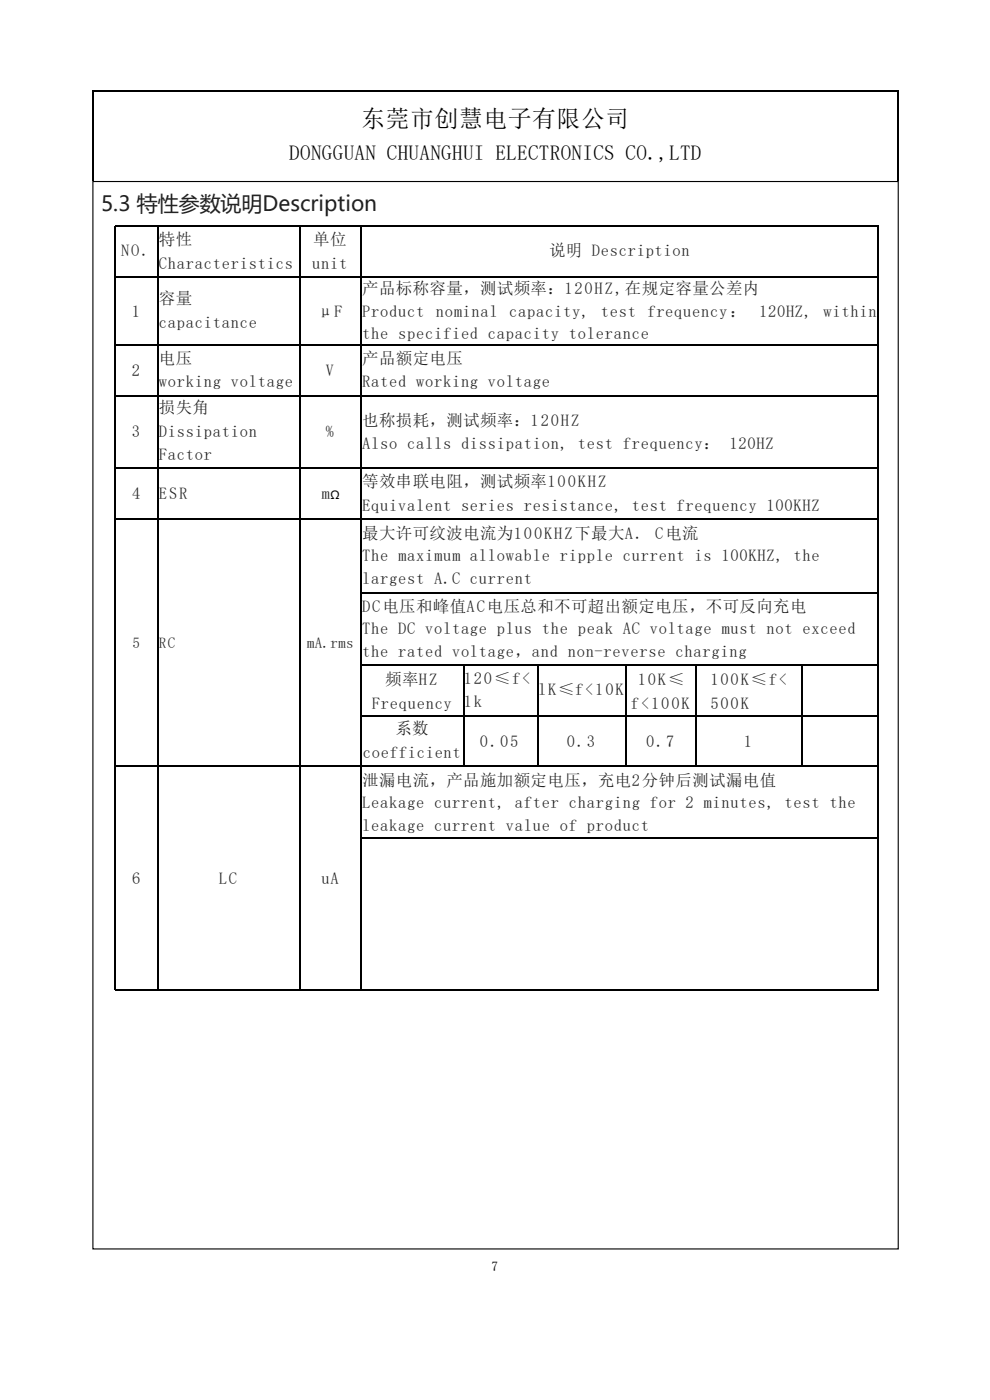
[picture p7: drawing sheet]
<svg xmlns="http://www.w3.org/2000/svg" width="210mm" height="297mm" viewBox="0 0 210 297" stroke-linecap="round" stroke-linejoin="round" font-family="sans-serif">
<defs><g id="words">
<text font-size="5.1" x="76.6" y="27">东莞市创慧电子有限公司</text>
<text font-size="4.4" x="61.3" y="33.9">DONGGUAN CHUANGHUI ELECTRONICS CO.,LTD</text>
<text font-size="4.4" fill="#231f20" x="21.4" y="44.8">5.3 特性参数说明Description</text>
<g font-size="3.5" fill="#231f20">
<text x="33.7" y="52">特性</text>
<text x="66.4" y="52">单位</text>
<text x="25.7" y="54.3">NO.</text>
<text x="33.7" y="57">Characteristics</text>
<text x="66.2" y="57">unit</text>
<text x="116.4" y="54.3">说明 Description</text>
<text x="33.7" y="64.6">容量</text>
<text x="76.8" y="62.4">产品标称容量，测试频率：120HZ,在规定容量公差内</text>
<text x="27.9" y="67.2">1</text>
<text x="33.7" y="69.6">capacitance</text>
<text x="67.3" y="67.2">μF</text>
<text x="76.8" y="67.2">Product nominal capacity, test frequency：</text>
<text x="76.8" y="72">the specified capacity tolerance</text>
<text x="160.9" y="67.2">120HZ, within</text>
<text x="33.7" y="77.2">电压</text>
<text x="76.8" y="77.2">产品额定电压</text>
<text x="27.9" y="79.8">2</text>
<text x="33.7" y="82.2">working voltage</text>
<text x="69" y="79.8">V</text>
<text x="76.8" y="82.2">Rated working voltage</text>
<text x="33.7" y="87.7">损失角</text>
<text x="27.9" y="92.7">3</text>
<text x="33.7" y="92.7">Dissipation</text>
<text x="69" y="92.7">%</text>
<text x="76.8" y="90.3">也称损耗，测试频率：120HZ</text>
<text x="76.8" y="95.3">Also calls dissipation, test frequency： 120HZ</text>
<text x="33.7" y="97.7">Factor</text>
<text x="28" y="105.8">4</text>
<text x="33.7" y="105.8">ESR</text>
<text x="68.1" y="105.8">m</text>
<text x="76.8" y="103.4">等效串联电阻，测试频率100KHZ</text>
<text x="76.8" y="108.4">Equivalent series resistance, test frequency 100KHZ</text>
<text x="76.8" y="114.4">最大许可纹波电流为100KHZ下最大A.</text>
<text x="76.8" y="119.1">The maximum allowable ripple current is 100KHZ, the</text>
<text x="138.9" y="114.4">C电流</text>
<text x="76.8" y="123.9">largest A.C current</text>
<text x="76.8" y="129.8">DC电压和峰值AC电压总和不可超出额定电压，不可反向充电</text>
<text x="76.8" y="134.6">The DC voltage plus the peak AC voltage must not exceed</text>
<text x="76.8" y="139.4">the rated voltage，and non-reverse charging</text>
<text x="81.7" y="145.3">频率HZ</text>
<text x="98.3" y="145.1">120≤f&lt;</text>
<text x="114.1" y="147.5">lK≤f&lt;10K</text>
<text x="135.2" y="145.3">10K≤</text>
<text x="150.6" y="145.3">100K≤f&lt;</text>
<text x="78.8" y="150.3">Frequency</text>
<text x="83.8" y="155.8">系数</text>
<text x="98.3" y="150.1">1k</text>
<text x="133.8" y="150.3">f&lt;100K</text>
<text x="150.6" y="150.3">500K</text>
<text x="76.9" y="160.8">coefficient</text>
<text x="101.8" y="158.4">0.05</text>
<text x="120.1" y="158.4">0.3</text>
<text x="137" y="158.4">0.7</text>
<text x="157.7" y="158.4">1</text>
<text x="76.8" y="166.7">泄漏电流，产品施加额定电压，充电2分钟后测试漏电值</text>
<text x="76.8" y="171.5">Leakage current, after charging for 2 minutes, test the</text>
<text x="76.8" y="176.3">leakage current value of product</text>
<text x="28" y="187.5">6</text>
<text x="46.4" y="187.5">LC</text>
<text x="68.2" y="187.5">uA</text>
</g>
<g font-size="3.2" fill="#231f20">
<text x="28.1" y="137.5">5</text>
<text x="33.7" y="137.5">RC</text>
<text x="65.1" y="137.5">mA.rms</text>
</g>
<text font-size="2.9" x="104.2" y="269.6">7</text>
<text font-size="2.4" x="70" y="105.8">Ω</text>
</g></defs>
<path d="M19.6 19.2h171M19.7 19.1v19.3M190.4 19.1v19.3M19.7 38.5h170.7v226.5h-170.7z" fill="none" stroke="#000" stroke-width=".24"/>
<g fill="#fff">
<path d="M24.3 47.9h9.3v11h-9.3z"/>
<path d="M33.6 47.9h29.8v11h-29.8z"/>
<path d="M63.4 47.9h13.3v11h-13.3z"/>
<path d="M76.7 47.9h109.6v11h-109.6z"/>
<path d="M24.3 58.9h9.3v14.5h-9.3z"/>
<path d="M33.6 58.9h29.8v14.5h-29.8z"/>
<path d="M63.4 58.9h13.3v14.5h-13.3z"/>
<path d="M76.7 58.9h109.6v14.5h-109.6z"/>
<path d="M24.3 73.4h9.3v10.7h-9.3z"/>
<path d="M33.6 73.4h29.8v10.7h-29.8z"/>
<path d="M63.4 73.4h13.3v10.7h-13.3z"/>
<path d="M76.7 73.4h109.6v10.7h-109.6z"/>
<path d="M24.3 84.1h9.3v15.3h-9.3z"/>
<path d="M33.6 84.1h29.8v15.3h-29.8z"/>
<path d="M63.4 84.1h13.3v15.3h-13.3z"/>
<path d="M76.7 84.1h109.6v15.3h-109.6z"/>
<path d="M24.3 99.4h9.3v10.7h-9.3z"/>
<path d="M33.6 99.4h29.8v10.7h-29.8z"/>
<path d="M63.4 99.4h13.3v10.7h-13.3z"/>
<path d="M76.7 99.4h109.6v10.7h-109.6z"/>
<path d="M24.3 110.1h9.3v52.6h-9.3z"/>
<path d="M33.6 110.1h29.8v52.6h-29.8z"/>
<path d="M63.4 110.1h13.3v52.6h-13.3z"/>
<path d="M76.7 110.1h109.6v15.7h-109.6z"/>
<path d="M76.7 125.8h109.6v15.2h-109.6z"/>
<path d="M76.7 141h21.5v11h-21.5z"/>
<path d="M98.2 141h15.7v11h-15.7z"/>
<path d="M113.9 141h18.8v11h-18.8z"/>
<path d="M132.7 141h15v11h-15z"/>
<path d="M147.7 141h22.4v11h-22.4z"/>
<path d="M170.1 141h16.2v11h-16.2z"/>
<path d="M76.7 152h21.5v10.7h-21.5z"/>
<path d="M98.2 152h15.7v10.7h-15.7z"/>
<path d="M113.9 152h18.8v10.7h-18.8z"/>
<path d="M132.7 152h15v10.7h-15z"/>
<path d="M147.7 152h22.4v10.7h-22.4z"/>
<path d="M170.1 152h16.2v10.7h-16.2z"/>
<path d="M24.3 162.7h9.3v47.4h-9.3z"/>
<path d="M33.6 162.7h29.8v47.4h-29.8z"/>
<path d="M63.4 162.7h13.3v47.4h-13.3z"/>
<path d="M76.7 162.7h109.6v15h-109.6z"/>
<path d="M76.7 177.7h109.6v32.4h-109.6z"/>
</g>
<g fill="none" stroke="#000" stroke-width=".24">
<path d="M24.3 48h162M24.5 47.9v162.2M24.6 58.8h8.8M33.5 48.2v50.9M33.6 58.8h29.8M63.5 48.2v50.9M63.6 58.8h12.9M76.6 48.2v50.9M76.7 58.8h109.3M186.1 47.9v162.2M24.6 73.3h8.8M33.6 73.3h29.8"/>
<path d="M63.6 73.3h12.9M76.7 73.3h109.3M24.3 99.2h162M24.6 84h8.8M33.5 99.4v110.7M33.6 84h29.8M63.5 99.4v110.7M63.6 84h12.9M76.6 99.4v110.7M76.7 84h109.3M24.3 110.2h162M76.7 125.9h109.6"/>
<path d="M76.7 141.1h109.6M76.7 151.9h109.6M98.3 141.3v21.4M114 141.3v21.4M132.8 141.3v21.4M147.6 141.3v21.4M170 141.3v21.4M24.3 162.6h162M76.7 177.8h109.6M24.3 210h162"/>
</g>
<use href="#words"/>
</svg>
